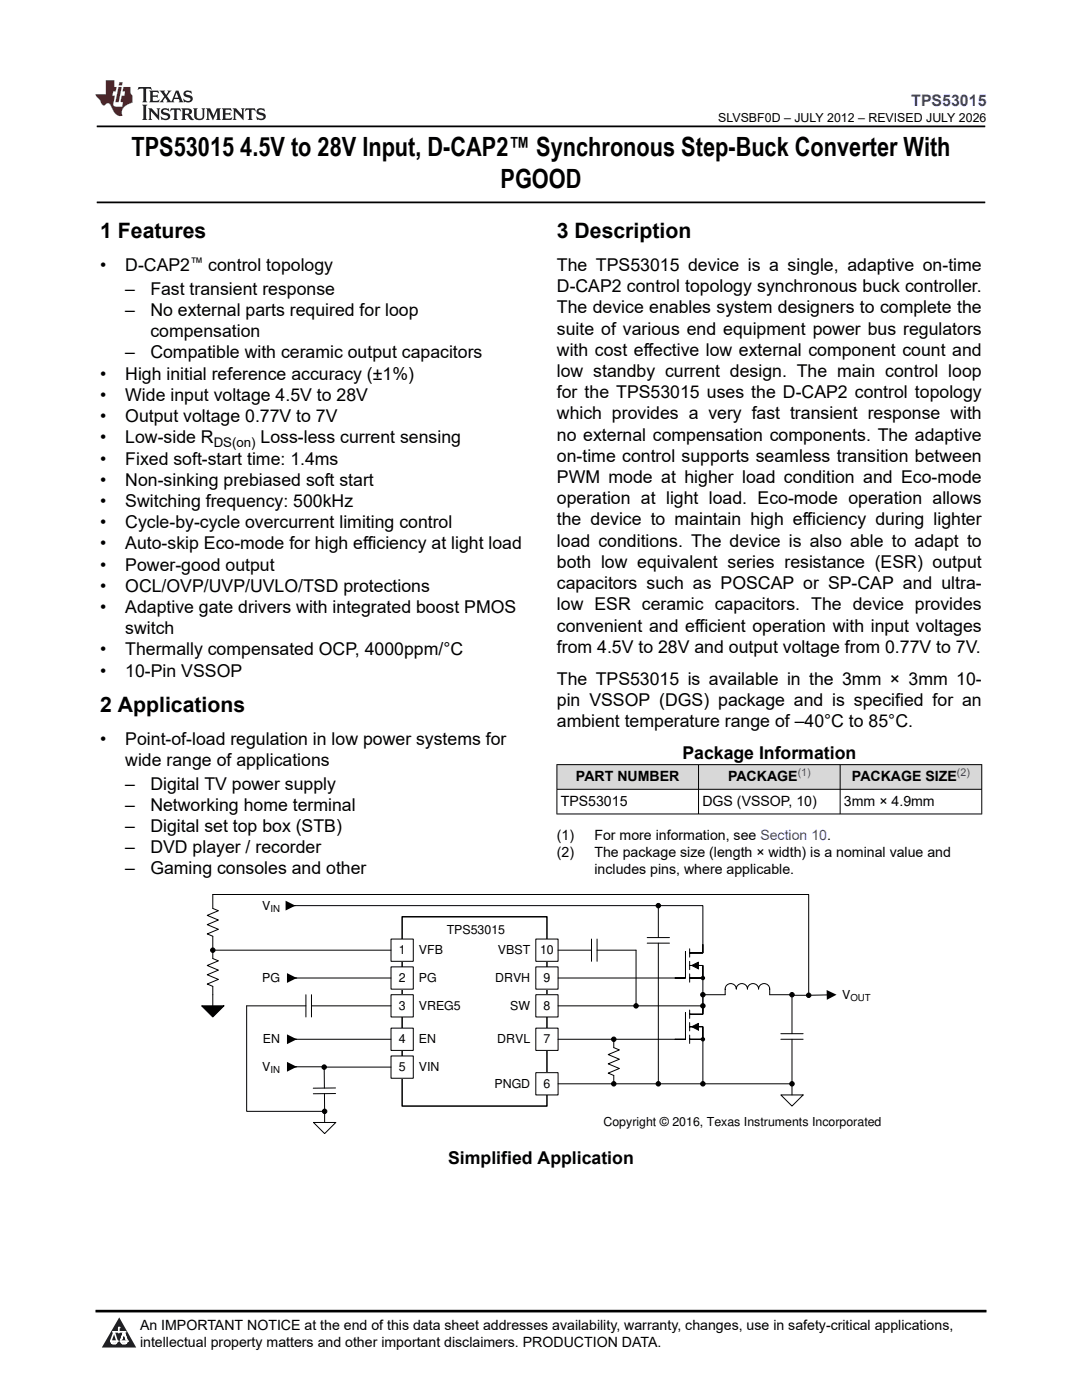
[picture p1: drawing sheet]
<svg xmlns="http://www.w3.org/2000/svg" width="216mm" height="279mm" viewBox="0 0 216 279" stroke-linecap="round" stroke-linejoin="round" font-family="sans-serif">
<defs><g id="words">
<g font-size="5.3">
<text x="26.2" y="31.2">TPS53015</text>
<text x="47.9" y="31.2">4.5V to 28V Input, D-CAP2™ Synchronous Step-Buck Converter With</text>
<text x="99.9" y="37.5">PGOOD</text>
</g>
<g font-size="4.2">
<text x="20" y="47.5">1 Features</text>
<text x="111.1" y="47.5">3 Description</text>
<text x="20" y="142">2 Applications</text>
</g>
<g font-size="3.5">
<text x="20" y="54.1">•</text>
<text x="25" y="58.8">–</text>
<text x="25" y="54.1">D-CAP2</text>
<text x="30" y="58.8">Fast transient response</text>
<text x="41.6" y="54.1">control topology</text>
<text x="111.1" y="54.1">The TPS53015 device is a single, adaptive on-time</text>
<text x="111.1" y="58.3">D-CAP2 control topology synchronous buck controller.</text>
<text x="25" y="63.1">–</text>
<text x="30" y="63.1">No external parts required for loop</text>
<text x="111.1" y="62.5">The device enables system designers to complete the</text>
<text x="25" y="71.5">–</text>
<text x="30" y="67.3">compensation</text>
<text x="30" y="71.5">Compatible with ceramic output capacitors</text>
<text x="111.1" y="71">with cost effective low external component count and</text>
<text x="111.1" y="66.8">suite of various end equipment power bus regulators</text>
<text x="20" y="75.8">•</text>
<text x="25" y="75.8">High initial reference accuracy (±1%)</text>
<text x="111.1" y="75.2">low standby current design. The main control loop</text>
<text x="20" y="80">•</text>
<text x="25" y="80">Wide input voltage 4.5V to 28V</text>
<text x="111.1" y="79.5">for the TPS53015 uses the D-CAP2 control topology</text>
<text x="111.1" y="83.7">which provides a very fast transient response with</text>
<text x="20" y="84.2">•</text>
<text x="20" y="88.5">•</text>
<text x="25" y="84.2">Output voltage 0.77V to 7V</text>
<text x="25" y="88.5">Low-side R</text>
<text x="52" y="88.5">Loss-less current sensing</text>
<text x="111.1" y="87.9">no external compensation components. The adaptive</text>
<text x="20" y="92.7">•</text>
<text x="25" y="92.7">Fixed soft-start time: 1.4ms</text>
<text x="111.1" y="92.2">on-time control supports seamless transition between</text>
<text x="20" y="96.9">•</text>
<text x="20" y="101.2">•</text>
<text x="25" y="96.9">Non-sinking prebiased soft start</text>
<text x="25" y="101.2">Switching frequency: 500kHz</text>
<text x="111.1" y="96.4">PWM mode at higher load condition and Eco-mode</text>
<text x="111.1" y="100.6">operation at light load. Eco-mode operation allows</text>
<text x="20" y="105.4">•</text>
<text x="25" y="105.4">Cycle-by-cycle overcurrent limiting control</text>
<text x="111.1" y="104.9">the device to maintain high efficiency during lighter</text>
<text x="20" y="109.6">•</text>
<text x="20" y="113.9">•</text>
<text x="25" y="109.6">Auto-skip Eco-mode for high efficiency at light load</text>
<text x="25" y="113.9">Power-good output</text>
<text x="111.1" y="109.1">load conditions. The device is also able to adapt to</text>
<text x="111.1" y="113.3">both low equivalent series resistance (ESR) output</text>
<text x="20" y="118.1">•</text>
<text x="25" y="118.1">OCL/OVP/UVP/UVLO/TSD protections</text>
<text x="111.1" y="117.6">capacitors such as POSCAP or SP-CAP and ultra-</text>
<text x="20" y="122.3">•</text>
<text x="25" y="122.3">Adaptive gate drivers with integrated boost PMOS</text>
<text x="111.1" y="121.8">low ESR ceramic capacitors. The device provides</text>
<text x="20" y="130.8">•</text>
<text x="25" y="126.6">switch</text>
<text x="25" y="130.8">Thermally compensated OCP, 4000ppm/°C</text>
<text x="111.1" y="126">convenient and efficient operation with input voltages</text>
<text x="111.1" y="130.3">from 4.5V to 28V and output voltage from 0.77V to 7V.</text>
<text x="20" y="135">•</text>
<text x="25" y="135">10-Pin VSSOP</text>
<text x="111.1" y="136.6">The TPS53015 is available in the 3mm × 3mm 10-</text>
<text x="111.1" y="140.9">pin VSSOP (DGS) package and is specified for an</text>
<text x="20" y="148.6">•</text>
<text x="25" y="148.6">Point-of-load regulation in low power systems for</text>
<text x="111.1" y="145.1">ambient temperature range of –40°C to 85°C.</text>
<text x="25" y="152.8">wide range of applications</text>
<text x="136.2" y="151.4">Package Information</text>
<text x="25" y="157.6">–</text>
<text x="25" y="161.8">–</text>
<text x="30" y="157.6">Digital TV power supply</text>
<text x="30" y="161.8">Networking home terminal</text>
<text x="25" y="166">–</text>
<text x="30" y="166">Digital set top box (STB)</text>
<text x="25" y="170.3">–</text>
<text x="30" y="170.3">DVD player / recorder</text>
<text x="25" y="174.5">–</text>
<text x="30" y="174.5">Gaming consoles and other</text>
<text x="89.4" y="232.3">Simplified Application</text>
</g>
<text font-size="3.2" fill="#00f" x="181.8" y="21.1">TPS53015</text>
<g font-size="2.8">
<text x="114.9" y="155.9">PART NUMBER</text>
<text x="145.3" y="155.9">PACKAGE</text>
<text x="170" y="155.9">PACKAGE SIZE</text>
<text x="111.9" y="160.8">TPS53015</text>
<text x="140.2" y="160.8">DGS (VSSOP, 10)</text>
<text x="168.4" y="160.8">3mm × 4.9mm</text>
<text x="111.1" y="167.6">(1)</text>
<text x="118.6" y="167.6">For more information, see Section 10.</text>
<text x="111.1" y="171">(2)</text>
<text x="118.6" y="171">The package size (length × width) is a nominal value and</text>
<text x="118.6" y="174.4">includes pins, where applicable.</text>
<text x="27.9" y="265.5">An IMPORTANT NOTICE at the end of this data sheet addresses availability, warranty, changes, use in safety-critical applications,</text>
<text x="27.9" y="268.9">intellectual property matters and other important disclaimers. PRODUCTION DATA.</text>
</g>
<g font-size="2.6">
<text x="37.9" y="53.2">™</text>
<text x="42.6" y="89.2">DS(on)</text>
</g>
<g font-size="2.5">
<text x="143.3" y="24.3">SLVSBF0D – JULY 2012 – REVISED JULY 2026</text>
<text x="52.3" y="181.6">V</text>
<text x="79.6" y="190.4">1</text>
<text x="83.6" y="190.4">VFB</text>
<text x="89.1" y="186.5">TPS53015</text>
<text x="99.4" y="190.4">VBST</text>
<text x="107.8" y="190.4">10</text>
<text x="52.3" y="195.9">PG</text>
<text x="79.6" y="195.9">2</text>
<text x="83.6" y="195.9">PG</text>
<text x="98.8" y="195.9">DRVH</text>
<text x="108.5" y="195.9">9</text>
<text x="79.6" y="201.5">3</text>
<text x="83.6" y="201.5">VREG5</text>
<text x="101.8" y="201.5">SW</text>
<text x="108.5" y="201.5">8</text>
<text x="168" y="199.4">V</text>
<text x="52.5" y="208.1">EN</text>
<text x="79.6" y="208.1">4</text>
<text x="83.6" y="208.1">EN</text>
<text x="99.2" y="208.1">DRVL</text>
<text x="108.5" y="208.1">7</text>
<text x="52.3" y="213.8">V</text>
<text x="79.6" y="213.7">5</text>
<text x="83.6" y="213.7">VIN</text>
<text x="98.7" y="217">PNGD</text>
<text x="108.5" y="217">6</text>
<text x="120.4" y="224.8">Copyright © 2016, Texas Instruments Incorporated</text>
</g>
<g font-size="2.1" fill="#00f">
<text x="159.2" y="154.9">(1)</text>
<text x="191" y="154.9">(2)</text>
</g>
<g font-size="1.9">
<text x="54" y="182">IN</text>
<text x="169.7" y="199.8">OUT</text>
<text x="54" y="214.2">IN</text>
</g>
</g></defs>
<path d="M19.3 25.2h177.3M19.3 40.4h177.3" fill="none" stroke="#000" stroke-width=".35"/>
<g fill="#d8d8d8">
<path d="M111.1 152.6h84.8v4.9h-84.8z" fill-rule="evenodd"/>
<path d="M111.2 152.7h28.1v4.8h-28.1z" fill-rule="evenodd"/>
<path d="M139.4 152.7h28.2v4.8h-28.2z" fill-rule="evenodd"/>
<path d="M167.7 152.7h28.1v4.8h-28.1z" fill-rule="evenodd"/>
</g>
<path d="M111.1 152.6h84.9M111.1 157.5h84.9M111.1 152.5v10M139.4 152.5v10M167.6 152.5v10M195.9 152.5v10M111.1 162.4h84.9" fill="none" stroke="#000" stroke-width=".2"/>
<path d="M80.2 183h28.9v37.7h-28.9z" fill="none" stroke="#000" stroke-width=".3"/>
<path d="M78 187.4h4.5v4.5h-4.5z" fill-rule="evenodd" fill="#fff"/>
<path d="M78 187.4h4.5v4.5h-4.5z" fill="none" stroke="#000" stroke-width=".2"/>
<path d="M78 193h4.5v4.4h-4.5z" fill-rule="evenodd" fill="#fff"/>
<path d="M78 193h4.5v4.4h-4.5z" fill="none" stroke="#000" stroke-width=".2"/>
<path d="M78 198.5h4.5v4.5h-4.5z" fill-rule="evenodd" fill="#fff"/>
<path d="M78 198.5h4.5v4.5h-4.5z" fill="none" stroke="#000" stroke-width=".2"/>
<path d="M78 205.2h4.5v4.4h-4.5z" fill-rule="evenodd" fill="#fff"/>
<path d="M78 205.2h4.5v4.4h-4.5z" fill="none" stroke="#000" stroke-width=".2"/>
<path d="M78 210.7h4.5v4.5h-4.5z" fill-rule="evenodd" fill="#fff"/>
<path d="M78 210.7h4.5v4.5h-4.5z" fill="none" stroke="#000" stroke-width=".2"/>
<path d="M106.9 187.4h4.5v4.5h-4.5z" fill-rule="evenodd" fill="#fff"/>
<path d="M106.9 187.4h4.5v4.5h-4.5z" fill="none" stroke="#000" stroke-width=".2"/>
<path d="M106.9 193h4.5v4.4h-4.5z" fill-rule="evenodd" fill="#fff"/>
<path d="M106.9 193h4.5v4.4h-4.5z" fill="none" stroke="#000" stroke-width=".2"/>
<path d="M106.9 198.5h4.5v4.5h-4.5z" fill-rule="evenodd" fill="#fff"/>
<path d="M106.9 198.5h4.5v4.5h-4.5z" fill="none" stroke="#000" stroke-width=".2"/>
<path d="M106.9 205.2h4.5v4.4h-4.5z" fill-rule="evenodd" fill="#fff"/>
<path d="M106.9 205.2h4.5v4.4h-4.5z" fill="none" stroke="#000" stroke-width=".2"/>
<path d="M106.9 214.1h4.5v4.4h-4.5z" fill-rule="evenodd" fill="#fff"/>
<g fill="none" stroke="#000" stroke-width=".2">
<path d="M42.5 189.6h35.5M57.8 180.7h73.6M58.1 195.2h19.9M61 198.5v4.5M62.2 198.5v4.5M111.4 189.6h6.6M118 187.4v4.5M119.1 187.4v4.5M119.1 189.6h7.8v11.1M129.1 188.2h4.5M129.1 187.1h4.5M131.4 180.7h8.9v9.5h-2.7"/>
<path d="M131.4 180.7v6.4M131.4 188.2v28.1M136.8 189.9v5.3h-25.4M137.6 192.7h2.7v2.5h-2.7M137.6 189.3v1.7M137.6 191.9v1.6M137.6 194.3v1.7M138 192.7l1.4-.7v1.4zM140.3 198.5h4.4v-1.1a1.11 1.11 0 0 1 1.1-1.1 1.11 1.11 0 0 1 1.1 1.1 1.11 1.11 0 0 1 1.1-1.1 1.11 1.11 0 0 1 1.1 1.1 1.11 1.11 0 0 1 1.2-1.1 1.11 1.11 0 0 1 1.1 1.1 1.11 1.11 0 0 1 1.1-1.1 1.11 1.11 0 0 1 1.1 1.1v1.1h4.4M140.3 195.2v6.7M158 198.5v.1h3.4M158 198.5v7.8"/>
<path d="M161.4 198.6v-20.1h-118.9v2.8l1.1 .5-2.3 .9 2.3 .9-2.3 .9 2.3 1-2.3 .9 1.2 .5v4.4l1.1 .5-2.3 .9 2.3 .9-2.3 .9 2.3 1-2.3 .9 1.2 .5v3.8M165.2 198.6h-3.8M40.2 200.7h4.5l-2.2 2.3zM58.1 207.4h19.9M59.2 212.9h-1.1l6.6 .1M61 200.7h-11.8v21.1h15.6M62.2 200.7h15.8M64.7 213h13.3M64.7 213v4.1M64.7 218.3l.1 3.5M67 217.1l-4.5 .1M67 218.2l-4.5 .1"/>
<path d="M106.9 214.1h4.5v4.4h-4.5zM111.4 200.7h28.9v1.7h-2.7M111.4 216.3h46.6M122.5 207.4v1.7l1.1 .4-2.2 1 2.2 .9-2.2 .9 2.2 .9-2.2 1 1.1 .4v1.7M136.8 202.1v5.3h-25.4M137.6 204.9h2.7v2.5h-2.7M137.6 201.6v1.6M137.6 204.1v1.6M137.6 206.6v1.6M138 204.9l1.4-.7v1.4zM140.3 207.4v8.9M155.8 218.5h4.5l-2.3 2.2z"/>
<path d="M155.8 207.4h4.5M155.8 206.3h4.5M158 207.4v11.1M62.6 224h4.4l-2.2 2.2zM64.8 221.8v2.2"/>
<circle cx="42.5" cy="189.6" r=".44"/>
<circle cx="131.4" cy="180.7" r=".44"/>
<circle cx="140.3" cy="198.5" r=".44"/>
<circle cx="158" cy="198.5" r=".44"/>
<circle cx="161.4" cy="198.6" r=".44"/>
<circle cx="64.7" cy="213" r=".44"/>
<circle cx="122.5" cy="207.4" r=".44"/>
<circle cx="122.5" cy="216.3" r=".44"/>
<circle cx="126.9" cy="200.7" r=".44"/>
<circle cx="131.4" cy="216.3" r=".44"/>
<circle cx="140.3" cy="200.7" r=".44"/>
<circle cx="140.3" cy="216.3" r=".44"/>
<circle cx="158" cy="216.3" r=".44"/>
<circle cx="64.8" cy="221.8" r=".44"/>
</g>
<g fill="#000">
<path d="M57 179.8l1.9 .9-1.9 1zM57.3 194.2l1.9 1-1.9 1zM138 192.7l1.4-.7v1.4zM164.9 197.6l2 .9-1.9 1zM40.2 200.7h4.5l-2.2 2.3zM57.3 206.4l1.9 1-1.9 1zM57.3 211.9l1.9 1-1.9 1zM138 204.9l1.4-.7v1.4z"/>
<circle cx="42.5" cy="189.6" r=".44"/>
<circle cx="131.4" cy="180.7" r=".44"/>
<circle cx="140.3" cy="195.2" r=".44"/>
<circle cx="140.3" cy="198.5" r=".44"/>
<circle cx="158" cy="198.5" r=".44"/>
<circle cx="161.4" cy="198.6" r=".44"/>
<circle cx="64.7" cy="213" r=".44"/>
<circle cx="122.5" cy="207.4" r=".44"/>
<circle cx="122.5" cy="216.3" r=".44"/>
<circle cx="126.9" cy="200.7" r=".44"/>
<circle cx="131.4" cy="216.3" r=".44"/>
<circle cx="140.3" cy="200.7" r=".44"/>
<circle cx="140.3" cy="207.4" r=".44"/>
<circle cx="140.3" cy="216.3" r=".44"/>
<circle cx="158" cy="216.3" r=".44"/>
<circle cx="64.8" cy="221.8" r=".44"/>
</g>
<path d="M0 0h215.9v23.8h-215.9z" fill-rule="evenodd" fill="#fff"/>
<path d="M27.7 17.4l-.2 .6 .5-.3h.6v.2v2.1l-.2 .4h1l-.2-.4v-2.1v-.2h.5l.5 .3-.1-.6zM29.8 18.1l.2 .4v1.5l-.2 .4h1.9l.1-.6a1.08 1.08 0 0 1-1.3 .2v-.7h.6l.4 .2v-.6l-.4 .2h-.6v-.6l.2-.1a1 1 0 0 1 1 .2l-.1-.5zM31.8 18.1l1 1.1-1 1.2h.9l-.2-.2 .4-.7 .5 .7-.2 .2h1.6l-.2-.2 .1-.4h1l.1 .4-.1 .2h.9l-.2-.3-.8-2h-.5l-1 2.2-.8-1.1 .9-1.1h-.8l.2 .2-.5 .7-.3-.7 .1-.2zM35.2 18.5l.4 1h-.8zM36.8 18.2a.65 .65 0 0 0-.2 .8 .65 .65 0 0 0 .6 .4l.7 .2 .1 .2a.79 .79 0 0 1-.7 .4 .79 .79 0 0 1-.7-.5l.1 .7 .2-.1a.93 .93 0 0 0 1.1 .1 .93 .93 0 0 0 .4-1 1.46 1.46 0 0 0-1.2-.6l-.1-.3a1.09 1.09 0 0 1 1.2 .2l-.2-.6-.1 .1-.6-.2zM28.4 20.9l.2 .4v2.3l-.2 .3h1l-.2-.3v-2.3l.2-.4zM29.6 21.6l.2 .4v1.6l-.2 .3h.8l-.3-.3v-1.4l1.7 1.8v-2l.2-.4h-.8l.2 .2 .1 1.1-1.2-1.3zM32.3 21.8a.65 .65 0 0 0-.2 .7 .65 .65 0 0 0 .7 .4l.6 .2 .1 .2a.79 .79 0 0 1-.7 .4 .79 .79 0 0 1-.7-.5l.1 .7 .2-.1a.93 .93 0 0 0 1.1 .1 .93 .93 0 0 0 .4-.9 1.46 1.46 0 0 0-1.2-.6l-.1-.4a1.09 1.09 0 0 1 1.2 .2l-.2-.6-.1 .1-.6-.1zM34.1 21.6l-.1 .7a.63 .63 0 0 1 .7-.4l.1 1.7-.3 .3h1l-.2-.3v-1.7a.66 .66 0 0 1 .8 .4l-.1-.7zM36.2 21.6l.2 .4v1.6l-.2 .3h.9l-.2-.2v-.7h.5l.1 .2a.79 .79 0 0 0 1.2 .6l-1-.9a.61 .61 0 0 0 .6-.6 .61 .61 0 0 0-.5-.6zM36.9 21.9h.2a.47 .47 0 0 1 .5 .1 .47 .47 0 0 1 .1 .5l-.2 .2h-.6zM38.5 21.6l.2 .2a2.27 2.27 0 0 0 .4 2 1.04 1.04 0 0 0 1.7-.7v-1.3l.2-.2h-.8l.2 .4v1.1a.6 .6 0 0 1-.6 .6 .6 .6 0 0 1-.6-.6v-1.1l.3-.4zM41.1 21.6l.2 .4v1.6l-.2 .3h.7l-.2-.3v-1.5l.9 1.9 .8-1.9v1.5l-.2 .3h1l-.3-.3v-1.6l.3-.4h-.8l-.7 1.5-.7-1.5zM44.3 21.6l.2 .4v1.6l-.2 .3h1.9l.1-.5a1.09 1.09 0 0 1-1.3 .1v-.6h.6l.4 .1v-.6l-.4 .2h-.6v-.6l.2-.1a1.01 1.01 0 0 1 1 .3l-.1-.6zM46.4 21.6l.3 .4v1.6l-.3 .3h.8l-.2-.3v-1.4l1.6 1.8v-2l.2-.4h-.7l.2 .2v1.1l-1.2-1.3zM49 21.6l-.1 .7a.63 .63 0 0 1 .8-.4v1.7l-.3 .3h1l-.2-.3v-1.7a.66 .66 0 0 1 .8 .4l-.1-.7zM51.4 21.8a.65 .65 0 0 0-.2 .7 .65 .65 0 0 0 .6 .4l.6 .2 .2 .2a.79 .79 0 0 1-.8 .4 .79 .79 0 0 1-.6-.5l.1 .7 .2-.1a.93 .93 0 0 0 1 .1 .93 .93 0 0 0 .5-.9 1.46 1.46 0 0 0-1.3-.6l-.1-.4a1.09 1.09 0 0 1 1.3 .2l-.2-.6-.2 .1-.5-.1z" fill="#231f20"/>
<path d="M21.1 16v2.8h-2.1l.1 .3 .9 1a.95 .95 0 0 0 .9 .9 .59 .59 0 0 1 .6-.4 .59 .59 0 0 1 .5 .4l.4 .8a1.59 1.59 0 0 0 2.1 1.3 1.61 1.61 0 0 1 1-2.2l1-.4-.1-1.5a1.59 1.59 0 0 1-.4-1.6h-1.4l-.2 .9h.5l-.1 .8h-.5l-.2 1v.2l.4 .1-.2 .9h-.6a.73 .73 0 0 1-1.1-.7l.3-1.5h-.5l.2-.8h.5l.2-.9h-.5v-1.4zM23.6 17.4l-.6 3h.7l.6-3zM23.8 16.4l-.1 .7h.7l.1-.7z" fill="#ed1c24"/>
<path d="M0 261.4h215.9v18h-215.9z" fill-rule="evenodd" fill="#fff"/>
<path d="M23.8 262.9l3.4 6h-6.9z" fill="#231f20"/>
<path d="M22.1 267.7h1.3l-.4 .5h-.3a.55 .55 0 0 1-.6-.5z" fill-rule="evenodd" fill="#fff"/>
<path d="M22.1 267.7h1.3l-.4 .5h-.3a.55 .55 0 0 1-.6-.5z" fill="none" stroke="#231f20" stroke-width=".34"/>
<path d="M22.1 267.7h1.3l-.4 .5h-.5zM23.7 265.9h.1M23.7 264.9v1z" fill="none" stroke="#fff" stroke-width=".34"/>
<circle cx="23.7" cy="264.9" r=".17" fill="#fff"/>
<path d="M22.6 265.8h.1M22.6 265.8h2.3z" fill="none" stroke="#fff" stroke-width=".34"/>
<circle cx="24.9" cy="265.8" r=".17" fill="#fff"/>
<path d="M24 267.7h.1" fill="none" stroke="#fff" stroke-width=".34"/>
<path d="M24.7 265.8l-.7 1.9z" fill="#fff"/>
<path d="M24.7 265.8l-.7 1.9z" fill="none" stroke="#fff" stroke-width=".34"/>
<path d="M24.7 265.8l.7 1.9z" fill="#fff"/>
<path d="M24.7 265.8l.7 1.9zM25.3 267.7h.1" fill="none" stroke="#fff" stroke-width=".34"/>
<circle cx="22.1" cy="267.7" r=".17" fill="#fff"/>
<path d="M22.8 265.8l-.7 1.9zM22.8 265.8l.6 1.9z" fill="none" stroke="#fff" stroke-width=".34"/>
<circle cx="23.4" cy="267.7" r=".17" fill="#fff"/>
<path d="M24.1 267.7h1.3a.65 .65 0 0 1-.6 .5 .65 .65 0 0 1-.7-.5z" fill-rule="evenodd" fill="#fff"/>
<path d="M24.1 267.7h1.3a.65 .65 0 0 1-.6 .5 .65 .65 0 0 1-.7-.5z" fill="none" stroke="#231f20" stroke-width=".34"/>
<path d="M24 267.7h.1M24.1 267.7h1.3l-.4 .5h-.5z" fill="none" stroke="#fff" stroke-width=".34"/>
<circle cx="25.4" cy="267.7" r=".17" fill="#fff"/>
<path d="M19 261.7h177.8" fill="none" stroke="#000" stroke-width=".53"/>
<use href="#words"/>
</svg>
